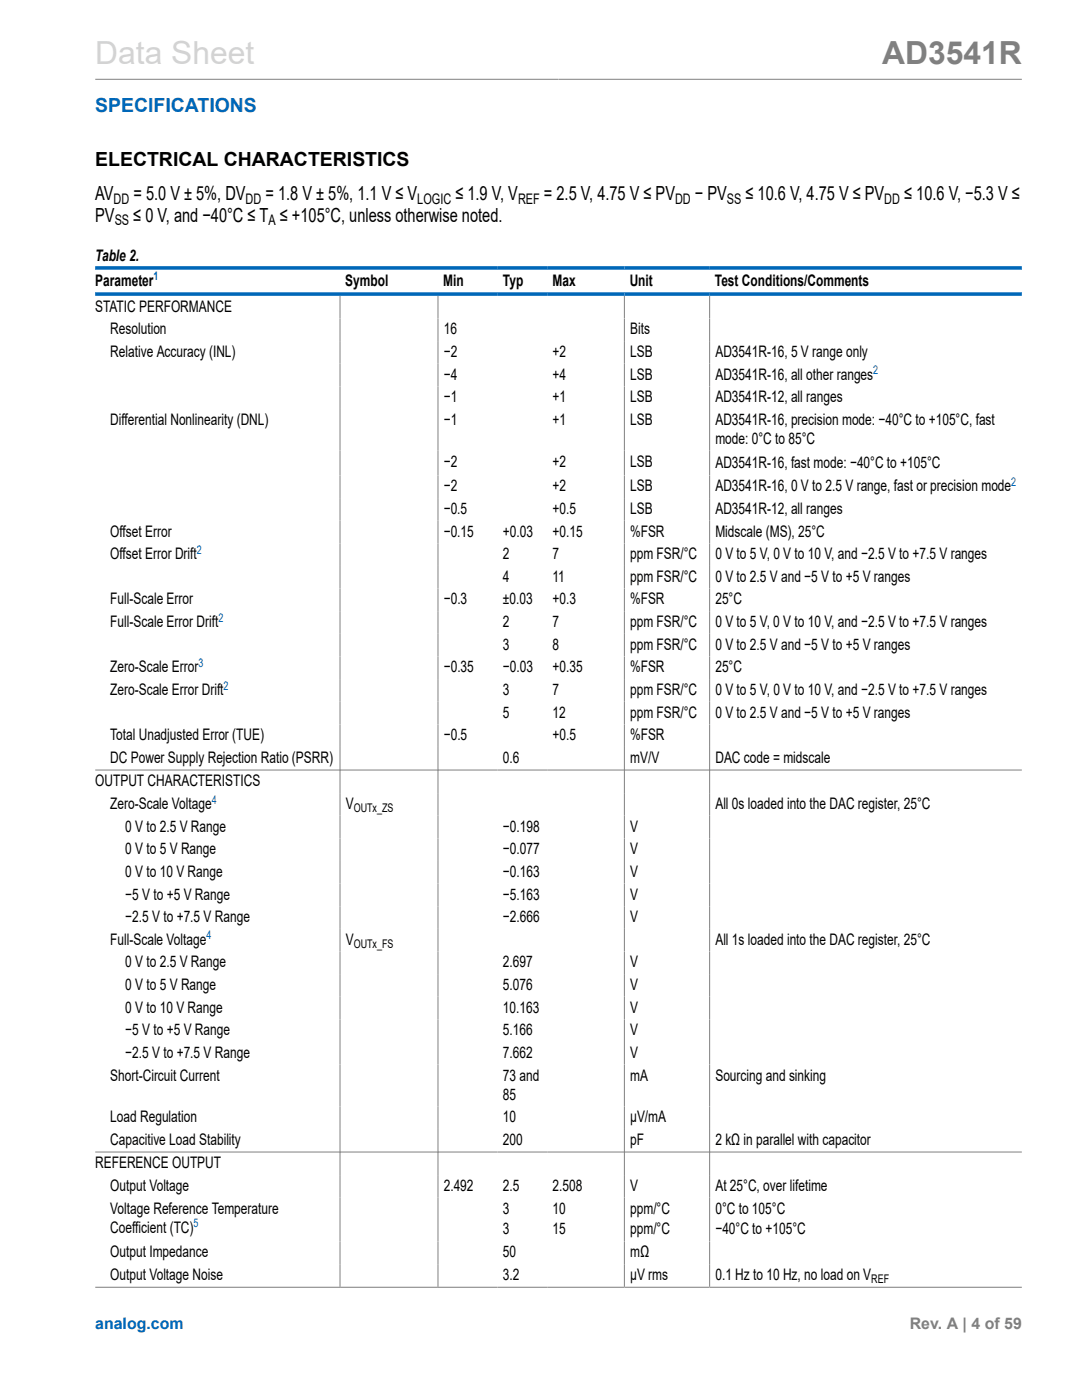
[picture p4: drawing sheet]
<svg xmlns="http://www.w3.org/2000/svg" width="216mm" height="279mm" viewBox="0 0 216 279" stroke-linecap="round" stroke-linejoin="round" font-family="sans-serif">
<defs><g id="words">
<text font-size="6.3" fill="#d3d3d3" x="19" y="12.7">Data Sheet</text>
<text font-size="6.3" fill="#808080" x="176" y="12.7">AD3541R</text>
<text font-size="3.9" fill="#0067b8" x="19" y="22.3">SPECIFICATIONS</text>
<g font-size="3.9">
<text x="19" y="33.2">ELECTRICAL CHARACTERISTICS</text>
<text x="19" y="40">AV</text>
<text x="26.6" y="40">= 5.0 V ± 5%, DV</text>
<text x="53" y="40">= 1.8 V ± 5%, 1.1 V ≤ V</text>
<text x="90.9" y="40">≤ 1.9 V, V</text>
<text x="108.5" y="40">= 2.5 V, 4.75 V ≤ PV</text>
<text x="138.7" y="40">− PV</text>
<text x="148.8" y="40">≤ 10.6 V, 4.75 V ≤ PV</text>
<text x="180.4" y="40">≤ 10.6 V, −5.3 V ≤</text>
<text x="19" y="44.2">PV</text>
<text x="26.6" y="44.2">≤ 0 V, and −40°C ≤ T ≤ +105°C, unless otherwise noted.</text>
</g>
<g font-size="3.2">
<text x="19" y="52.1">Table 2.</text>
<text x="19" y="57">Parameter</text>
<text x="68.9" y="57">Symbol</text>
<text x="88.5" y="57">Min</text>
<text x="100.4" y="57">Typ</text>
<text x="110.2" y="57">Max</text>
<text x="125.6" y="57">Unit</text>
<text x="142.7" y="57">Test Conditions/Comments</text>
<text x="19" y="62.2">STATIC PERFORMANCE</text>
<text x="22" y="66.7">Resolution</text>
<text x="22" y="71.2">Relative Accuracy (INL)</text>
<text x="88.5" y="66.7">16</text>
<text x="88.5" y="71.2">−2</text>
<text x="110.2" y="71.2">+2</text>
<text x="125.7" y="66.7">Bits</text>
<text x="125.7" y="71.2">LSB</text>
<text x="142.7" y="71.2">AD3541R-16, 5 V range only</text>
<text x="88.5" y="75.8">−4</text>
<text x="110.2" y="75.8">+4</text>
<text x="125.7" y="75.8">LSB</text>
<text x="142.7" y="75.8">AD3541R-16, all other ranges</text>
<text x="88.5" y="80.3">−1</text>
<text x="110.2" y="80.3">+1</text>
<text x="125.7" y="80.3">LSB</text>
<text x="142.7" y="80.3">AD3541R-12, all ranges</text>
<text x="22" y="84.8">Differential Nonlinearity (DNL)</text>
<text x="88.5" y="84.8">−1</text>
<text x="110.2" y="84.8">+1</text>
<text x="125.7" y="84.8">LSB</text>
<text x="142.7" y="84.8">AD3541R-16, precision mode: −40°C to +105°C, fast</text>
<text x="142.7" y="88.6">mode: 0°C to 85°C</text>
<text x="88.5" y="93.1">−2</text>
<text x="110.2" y="93.1">+2</text>
<text x="125.7" y="93.1">LSB</text>
<text x="142.7" y="93.3">AD3541R-16, fast mode: −40°C to +105°C</text>
<text x="88.5" y="98.1">−2</text>
<text x="110.2" y="98.1">+2</text>
<text x="125.7" y="98.1">LSB</text>
<text x="142.7" y="98.1">AD3541R-16, 0 V to 2.5 V range, fast or precision mode</text>
<text x="22" y="107.1">Offset Error</text>
<text x="88.5" y="102.6">−0.5</text>
<text x="88.5" y="107.1">−0.15</text>
<text x="100.4" y="107.1">+0.03</text>
<text x="110.2" y="102.6">+0.5</text>
<text x="110.2" y="107.1">+0.15</text>
<text x="125.7" y="102.6">LSB</text>
<text x="125.7" y="107.1">%FSR</text>
<text x="142.7" y="102.6">AD3541R-12, all ranges</text>
<text x="142.7" y="107.1">Midscale (MS), 25°C</text>
<text x="22" y="111.6">Offset Error Drift</text>
<text x="100.4" y="111.6">2</text>
<text x="110.2" y="111.6">7</text>
<text x="125.7" y="111.6">ppm FSR/°C</text>
<text x="142.7" y="111.6">0 V to 5 V, 0 V to 10 V, and −2.5 V to +7.5 V ranges</text>
<text x="100.4" y="116.1">4</text>
<text x="110.2" y="116.1">11</text>
<text x="125.7" y="116.1">ppm FSR/°C</text>
<text x="142.7" y="116.1">0 V to 2.5 V and −5 V to +5 V ranges</text>
<text x="22" y="120.6">Full-Scale Error</text>
<text x="22" y="125.2">Full-Scale Error Drift</text>
<text x="88.5" y="120.6">−0.3</text>
<text x="100.4" y="125.2">2</text>
<text x="100.4" y="120.6">±0.03</text>
<text x="110.2" y="125.2">7</text>
<text x="110.2" y="120.6">+0.3</text>
<text x="125.7" y="125.2">ppm FSR/°C</text>
<text x="125.7" y="120.6">%FSR</text>
<text x="142.7" y="125.2">0 V to 5 V, 0 V to 10 V, and −2.5 V to +7.5 V ranges</text>
<text x="142.7" y="120.6">25°C</text>
<text x="100.4" y="129.7">3</text>
<text x="110.2" y="129.7">8</text>
<text x="125.7" y="129.7">ppm FSR/°C</text>
<text x="142.7" y="129.7">0 V to 2.5 V and −5 V to +5 V ranges</text>
<text x="22" y="134.2">Zero-Scale Error</text>
<text x="88.5" y="134.2">−0.35</text>
<text x="100.4" y="134.2">−0.03</text>
<text x="110.2" y="134.2">+0.35</text>
<text x="125.7" y="134.2">%FSR</text>
<text x="142.7" y="134.2">25°C</text>
<text x="22" y="138.7">Zero-Scale Error Drift</text>
<text x="100.4" y="138.7">3</text>
<text x="100.4" y="143.2">5</text>
<text x="110.2" y="138.7">7</text>
<text x="110.2" y="143.2">12</text>
<text x="125.7" y="138.7">ppm FSR/°C</text>
<text x="125.7" y="143.2">ppm FSR/°C</text>
<text x="142.7" y="138.7">0 V to 5 V, 0 V to 10 V, and −2.5 V to +7.5 V ranges</text>
<text x="142.7" y="143.2">0 V to 2.5 V and −5 V to +5 V ranges</text>
<text x="22" y="147.7">Total Unadjusted Error (TUE)</text>
<text x="88.5" y="147.7">−0.5</text>
<text x="110.2" y="147.7">+0.5</text>
<text x="125.7" y="147.7">%FSR</text>
<text x="22" y="152.2">DC Power Supply Rejection Ratio (PSRR)</text>
<text x="100.4" y="152.2">0.6</text>
<text x="125.7" y="152.2">mV/V</text>
<text x="142.7" y="152.2">DAC code = midscale</text>
<text x="19" y="156.9">OUTPUT CHARACTERISTICS</text>
<text x="22" y="161.5">Zero-Scale Voltage</text>
<text x="69" y="161.5">V</text>
<text x="142.7" y="161.5">All 0s loaded into the DAC register, 25°C</text>
<text x="25" y="166">0 V to 2.5 V Range</text>
<text x="100.4" y="166">−0.198</text>
<text x="125.7" y="166">V</text>
<text x="25" y="170.5">0 V to 5 V Range</text>
<text x="100.4" y="170.5">−0.077</text>
<text x="125.7" y="170.5">V</text>
<text x="25" y="175">0 V to 10 V Range</text>
<text x="25" y="179.5">−5 V to +5 V Range</text>
<text x="100.4" y="175">−0.163</text>
<text x="100.4" y="179.5">−5.163</text>
<text x="125.7" y="175">V</text>
<text x="125.7" y="179.5">V</text>
<text x="25" y="184">−2.5 V to +7.5 V Range</text>
<text x="100.4" y="184">−2.666</text>
<text x="125.7" y="184">V</text>
<text x="22" y="188.5">Full-Scale Voltage</text>
<text x="69" y="188.5">V</text>
<text x="142.7" y="188.5">All 1s loaded into the DAC register, 25°C</text>
<text x="25" y="193.1">0 V to 2.5 V Range</text>
<text x="25" y="197.6">0 V to 5 V Range</text>
<text x="100.4" y="193.1">2.697</text>
<text x="100.4" y="197.6">5.076</text>
<text x="125.7" y="193.1">V</text>
<text x="125.7" y="197.6">V</text>
<text x="25" y="202.1">0 V to 10 V Range</text>
<text x="100.4" y="202.1">10.163</text>
<text x="125.7" y="202.1">V</text>
<text x="25" y="206.6">−5 V to +5 V Range</text>
<text x="100.4" y="206.6">5.166</text>
<text x="125.7" y="206.6">V</text>
<text x="22" y="215.6">Short-Circuit Current</text>
<text x="25" y="211.1">−2.5 V to +7.5 V Range</text>
<text x="100.4" y="211.1">7.662</text>
<text x="100.4" y="215.6">73 and</text>
<text x="125.7" y="211.1">V</text>
<text x="125.7" y="215.6">mA</text>
<text x="142.7" y="215.6">Sourcing and sinking</text>
<text x="100.4" y="219.4">85</text>
<text x="22" y="224">Load Regulation</text>
<text x="100.4" y="224">10</text>
<text x="125.7" y="224">μV/mA</text>
<text x="19" y="233.2">REFERENCE OUTPUT</text>
<text x="22" y="228.5">Capacitive Load Stability</text>
<text x="100.4" y="228.5">200</text>
<text x="125.7" y="228.5">pF</text>
<text x="142.7" y="228.5">2 kΩ in parallel with capacitor</text>
<text x="22" y="237.7">Output Voltage</text>
<text x="88.5" y="237.7">2.492</text>
<text x="100.4" y="237.7">2.5</text>
<text x="110.2" y="237.7">2.508</text>
<text x="125.7" y="237.7">V</text>
<text x="142.7" y="237.7">At 25°C, over lifetime</text>
<text x="22" y="242.2">Voltage Reference Temperature</text>
<text x="100.4" y="242.2">3</text>
<text x="110.2" y="242.2">10</text>
<text x="125.7" y="242.2">ppm/°C</text>
<text x="142.7" y="242.2">0°C to 105°C</text>
<text x="22" y="251">Output Impedance</text>
<text x="22" y="246">Coefficient (TC)</text>
<text x="100.4" y="246.2">3</text>
<text x="100.4" y="251">50</text>
<text x="110.2" y="246.2">15</text>
<text x="125.7" y="246.2">ppm/°C</text>
<text x="125.7" y="251">mΩ</text>
<text x="142.7" y="246.2">−40°C to +105°C</text>
<text x="22" y="255.5">Output Voltage Noise</text>
<text x="100.4" y="255.5">3.2</text>
<text x="125.7" y="255.5">µV rms</text>
<text x="142.7" y="255.5">0.1 Hz to 10 Hz, no load on V</text>
</g>
<text font-size="3.2" fill="#0067b8" x="19" y="265.3">analog.com</text>
<text font-size="3.2" fill="#808080" x="181.5" y="265.3">Rev. A | 4 of 59</text>
<g font-size="2.9">
<text x="22.7" y="40.8">DD</text>
<text x="49" y="40.8">DD</text>
<text x="83.3" y="40.8">LOGIC</text>
<text x="103.4" y="40.8">REF</text>
<text x="134.7" y="40.8">DD</text>
<text x="145.1" y="40.8">SS</text>
<text x="176.5" y="40.8">DD</text>
<text x="22.9" y="45">SS</text>
<text x="53.6" y="45">A</text>
</g>
<g font-size="2.4" fill="#0067b8">
<text x="30.6" y="55.9">1</text>
<text x="174.3" y="74.7">2</text>
<text x="201.8" y="97">2</text>
<text x="39.3" y="110.5">2</text>
<text x="43.6" y="124.1">2</text>
<text x="39.6" y="133.1">3</text>
<text x="44.6" y="137.6">2</text>
<text x="42.3" y="160.4">4</text>
<text x="41.2" y="187.5">4</text>
<text x="38.6" y="245">5</text>
</g>
<g font-size="2.4">
<text x="70.6" y="162.1">OUTx_ZS</text>
<text x="70.6" y="189.2">OUTx_FS</text>
<text x="173.9" y="256.1">REF</text>
</g>
</g></defs>
<path d="M19 15.8h184.9M67.8 59v197.8M87.4 59v197.8M124.6 59v197.8M141.6 59v197.8M19 153.7h184.9M19 229.9h184.9M19 256.9h184.9" fill="none" stroke="#808080" stroke-width=".2"/>
<path d="M19 53.5h184.9M19 58.7h184.9" fill="none" stroke="#0067b8" stroke-width=".71"/>
<use href="#words"/>
</svg>
